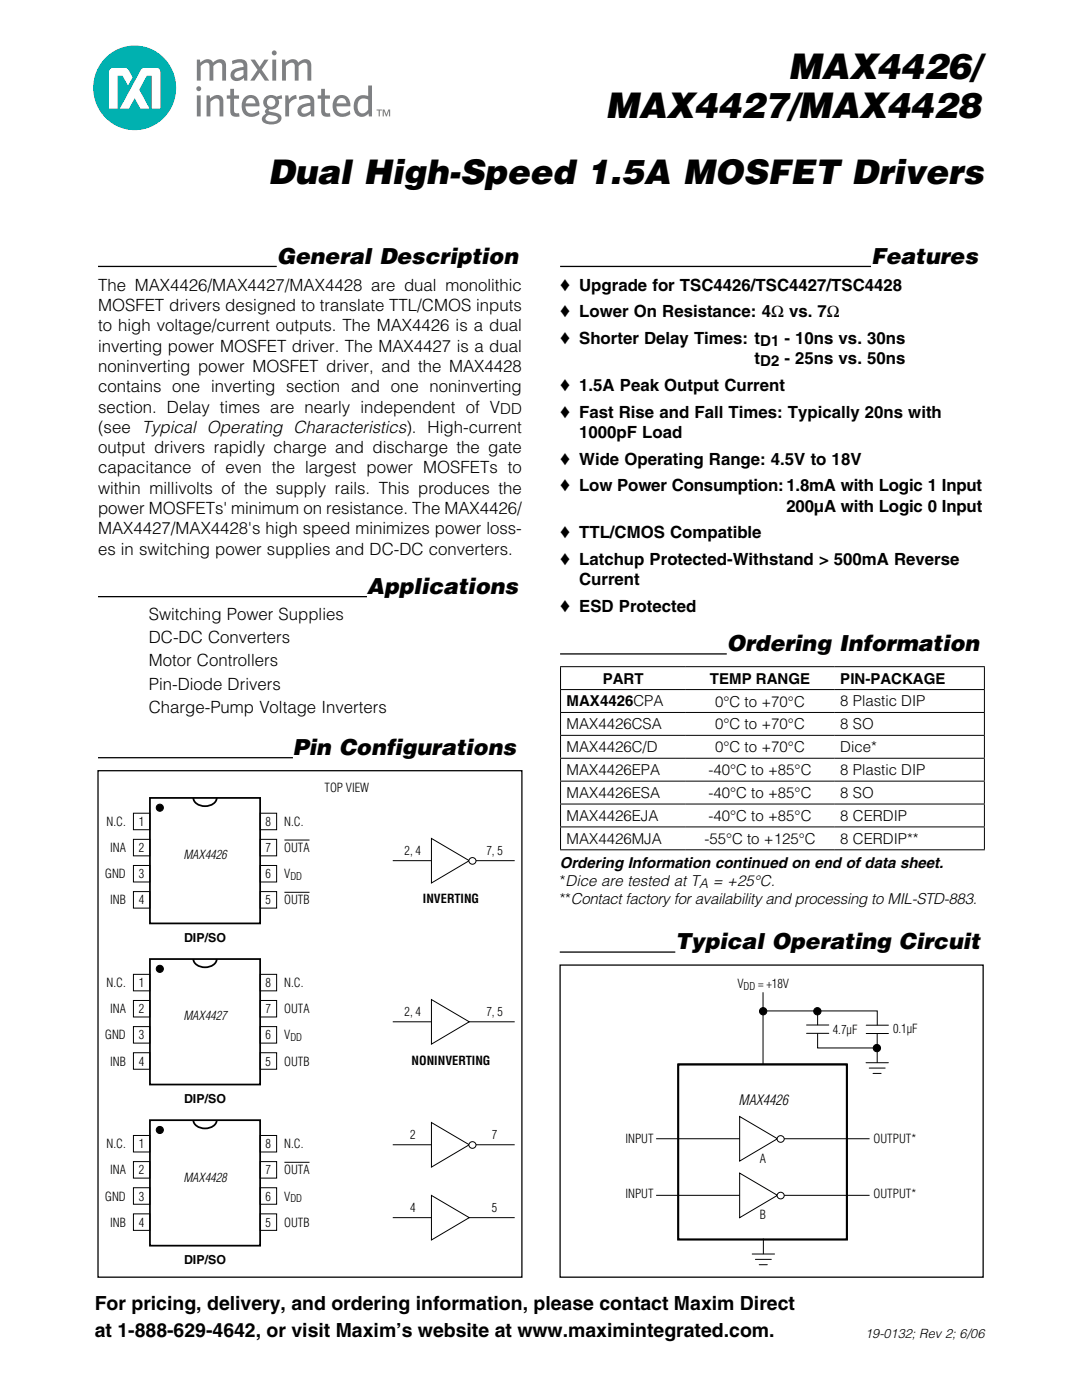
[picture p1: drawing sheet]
<svg xmlns="http://www.w3.org/2000/svg" width="216mm" height="279mm" viewBox="0 0 216 279" stroke-linecap="round" stroke-linejoin="round" font-family="sans-serif">
<defs><g id="words">
<g font-size="7.1">
<text x="157.3" y="15.8">MAX4426/</text>
<text x="120.8" y="23.5">MAX4427/MAX4428</text>
</g>
<text font-size="6.8" x="53.5" y="36.8">Dual High-Speed 1.5A MOSFET Drivers</text>
<text font-size="4.5" x="52.3" y="170.1">Functional Diagrams</text>
<g font-size="4.4">
<text x="55.2" y="52.7">General Description</text>
<text x="173.8" y="52.7">Features</text>
<text x="73.2" y="118.5">Applications</text>
<text x="145" y="130">Ordering Information</text>
<text x="58.5" y="150.7">Pin Configurations</text>
<text x="134.7" y="189.5">Typical Operating Circuit</text>
</g>
<g font-size="3.9">
<text x="18.9" y="261.3">For pricing, delivery, and ordering information, please contact Maxim Direct</text>
<text x="18.9" y="266.7">at 1-888-629-4642, or visit Maxim’s website at www.maximintegrated.com.</text>
</g>
<g font-size="3.4">
<text x="19.6" y="58">The MAX4426/MAX4427/MAX4428 are dual monolithic</text>
<text x="111.8" y="58">S Upgrade for TSC4426/TSC4427/TSC4428</text>
<text x="19.6" y="62">MOSFET drivers designed to translate TTL/CMOS inputs</text>
<text x="111.8" y="63.3">S Lower On Resistance: 4Ω vs. 7Ω</text>
<text x="19.6" y="66.1">to high voltage/current outputs. The MAX4426 is a dual</text>
<text x="19.6" y="70.2">inverting power MOSFET driver. The MAX4427 is a dual</text>
<text x="111.8" y="68.6">S Shorter Delay Times: tD1 - 10ns vs. 30ns</text>
<text x="19.6" y="74.2">noninverting power MOSFET driver, and the MAX4428</text>
<text x="150.6" y="72.7">tD2 - 25ns vs. 50ns</text>
<text x="19.6" y="78.3">contains one inverting section and one noninverting</text>
<text x="19.6" y="82.3">section. Delay times are nearly independent of VDD</text>
<text x="111.8" y="83.3">S Fast Rise and Fall Times: Typically 20ns with</text>
<text x="111.8" y="78">S 1.5A Peak Output Current</text>
<text x="19.6" y="86.4">(see Typical Operating Characteristics). High-current</text>
<text x="115.6" y="87.4">1000pF Load</text>
<text x="19.6" y="90.4">output drivers rapidly charge and discharge the gate</text>
<text x="19.6" y="94.5">capacitance of even the largest power MOSFETs to</text>
<text x="111.8" y="92.7">S Wide Operating Range: 4.5V to 18V</text>
<text x="19.6" y="98.6">within millivolts of the supply rails. This produces the</text>
<text x="111.8" y="98.1">S Low Power Consumption:1.8mA with Logic 1 Input</text>
<text x="19.6" y="102.6">power MOSFETs' minimum on resistance. The MAX4426/</text>
<text x="19.6" y="106.7">MAX4427/MAX4428's high speed minimizes power loss-</text>
<text x="111.8" y="107.4">S TTL/CMOS Compatible</text>
<text x="156.9" y="102.1">200µA with Logic 0 Input</text>
<text x="19.6" y="110.7">es in switching power supplies and DC-DC converters.</text>
<text x="111.8" y="112.8">S Latchup Protected-Withstand &gt; 500mA Reverse</text>
<text x="115.6" y="116.8">Current</text>
<text x="29.7" y="123.7">Switching Power Supplies</text>
<text x="111.8" y="122.1">S ESD Protected</text>
<text x="29.7" y="128.3">DC-DC Converters</text>
<text x="29.7" y="133">Motor Controllers</text>
<text x="29.7" y="137.6">Pin-Diode Drivers</text>
<text x="29.7" y="142.3">Charge-Pump Voltage Inverters</text>
</g>
<g font-size="3">
<text x="120.3" y="136.4">PART</text>
<text x="141.7" y="136.4">TEMP RANGE</text>
<text x="167.7" y="136.4">PIN-PACKAGE</text>
<text x="113.1" y="141">MAX4426CPA</text>
<text x="142.7" y="141">0NC to +70NC</text>
<text x="167.7" y="141">8 Plastic DIP</text>
<text x="113.1" y="145.6">MAX4426CSA</text>
<text x="142.7" y="145.6">0NC to +70NC</text>
<text x="167.7" y="145.6">8 SO</text>
<text x="113.1" y="150.1">MAX4426C/D</text>
<text x="113.1" y="154.7">MAX4426EPA</text>
<text x="141.4" y="154.7">-40NC to +85NC</text>
<text x="142.7" y="150.2">0NC to +70NC</text>
<text x="167.7" y="150.1">Dice*</text>
<text x="167.7" y="154.7">8 Plastic DIP</text>
<text x="113.1" y="159.3">MAX4426ESA</text>
<text x="141.4" y="159.3">-40NC to +85NC</text>
<text x="167.7" y="159.3">8 SO</text>
<text x="113.1" y="163.8">MAX4426EJA</text>
<text x="141.4" y="163.9">-40NC to +85NC</text>
<text x="167.7" y="163.8">8 CERDIP</text>
<text x="111.7" y="173.3">Ordering Information continued on end of data sheet.</text>
<text x="113.1" y="168.4">MAX4426MJA</text>
<text x="140.6" y="168.4">-55NC to +125NC</text>
<text x="167.7" y="168.4">8 CERDIP**</text>
<text x="111.7" y="176.9">*Dice are tested at T</text>
<text x="111.7" y="180.5">**Contact factory for availability and processing to MIL-STD-883.</text>
<text x="18.7" y="242.4">Pin Configurations appear at end of data sheet.</text>
<text x="18.7" y="246.3">Functional Diagrams continued at end of data sheet.</text>
<text x="18.7" y="250.5">UCSP is a trademark of Maxim Integrated Products, Inc.</text>
</g>
<text font-size="2.8" fill="#fff" x="35.5" y="25.7" transform="rotate(-7 35.5 25.7)">AVAILABLE</text>
<text font-size="2.8" x="147.4" y="220.5">MAX4426</text>
<text font-size="2.6" x="139.5" y="177.2">A = +25°C.</text>
<g font-size="2.5">
<text x="64.8" y="158">TOP VIEW</text>
<text x="21.3" y="164.8">N.C.</text>
<text x="27.7" y="164.8">1</text>
<text x="53" y="164.8">8</text>
<text x="56.7" y="164.8">N.C.</text>
<text x="22" y="170.1">INA</text>
<text x="27.7" y="170.1">2</text>
<text x="36.6" y="171.5">MAX4426</text>
<text x="53" y="170.1">7</text>
<text x="56.7" y="170.1">OUTA</text>
<text x="80.7" y="170.7">2, 4</text>
<text x="97.1" y="170.7">7, 5</text>
<text x="21" y="175.3">GND</text>
<text x="27.7" y="175.3">3</text>
<text x="53" y="175.3">6</text>
<text x="56.7" y="175.3">V</text>
<text x="22" y="180.5">INB</text>
<text x="27.7" y="180.5">4</text>
<text x="53" y="180.5">5</text>
<text x="56.7" y="180.5">OUTB</text>
<text x="84.4" y="180.3">INVERTING</text>
<text x="36.7" y="188">DIP/SO</text>
<text x="21.3" y="197">N.C.</text>
<text x="27.7" y="197">1</text>
<text x="53" y="197">8</text>
<text x="56.7" y="197">N.C.</text>
<text x="147.1" y="197.2">V</text>
<text x="151.3" y="197.2">= +18V</text>
<text x="22" y="202.2">INA</text>
<text x="27.7" y="202.2">2</text>
<text x="36.6" y="203.6">MAX4427</text>
<text x="53" y="202.2">7</text>
<text x="56.7" y="202.2">OUTA</text>
<text x="80.7" y="202.8">2, 4</text>
<text x="97.1" y="202.8">7, 5</text>
<text x="21" y="207.4">GND</text>
<text x="27.7" y="207.4">3</text>
<text x="53" y="207.4">6</text>
<text x="56.7" y="207.4">V</text>
<text x="166.2" y="206.3">4.7µF</text>
<text x="178.2" y="206.2">0.1µF</text>
<text x="22" y="212.6">INB</text>
<text x="27.7" y="212.6">4</text>
<text x="53" y="212.6">5</text>
<text x="56.7" y="212.6">OUTB</text>
<text x="82.1" y="212.5">NONINVERTING</text>
<text x="36.7" y="220.2">DIP/SO</text>
<text x="81.8" y="227.4">2</text>
<text x="98.2" y="227.4">7</text>
<text x="21.3" y="229.2">N.C.</text>
<text x="27.7" y="229.2">1</text>
<text x="53" y="229.2">8</text>
<text x="56.7" y="229.2">N.C.</text>
<text x="124.8" y="228.2">INPUT</text>
<text x="151.6" y="232">A</text>
<text x="174.3" y="228.2">OUTPUT*</text>
<text x="21" y="239.6">GND</text>
<text x="22" y="234.4">INA</text>
<text x="27.7" y="234.4">2</text>
<text x="27.7" y="239.6">3</text>
<text x="36.6" y="235.8">MAX4428</text>
<text x="53" y="234.4">7</text>
<text x="53" y="239.6">6</text>
<text x="56.7" y="234.4">OUTA</text>
<text x="56.7" y="239.6">V</text>
<text x="124.8" y="239.1">INPUT</text>
<text x="174.3" y="239.1">OUTPUT*</text>
<text x="22" y="244.8">INB</text>
<text x="27.7" y="244.8">4</text>
<text x="53" y="244.8">5</text>
<text x="56.7" y="244.8">OUTB</text>
<text x="81.8" y="241.9">4</text>
<text x="98.2" y="241.9">5</text>
<text x="151.6" y="243.2">B</text>
<text x="36.7" y="252.3">DIP/SO</text>
<text x="172.6" y="266.9">19-0132; Rev 2; 6/06</text>
</g>
<g font-size="2.1">
<text x="57.9" y="175.6">DD</text>
<text x="148.4" y="197.5">DD</text>
<text x="57.9" y="207.8">DD</text>
<text x="57.9" y="239.9">DD</text>
</g>
</g></defs>
<!-- layer: Layer 1 -->
<path d="M66.6 14.8l-48.2 6.5M66.6 16.6l-48.2 6.5" fill="none" stroke="#fff" stroke-width=".35"/>
<path d="M21 11.6a8.4 8.4 0 0 1 12.2 .5 8.4 8.4 0 0 1-1.3 12.1 8.4 8.4 0 0 1-11.3-1.2 8.4 8.4 0 0 1 .4-11.4z" fill="#00b1b0"/>
<path d="M22 13.8l-.3 .6v7.3h1.8v-6.6h1l1 2 1-1.7-.9-1.5-.4-.3-2.6-.1zM28.3 13.7l-4.4 8h1.9l1.1-2.1 1.1 2.1h1.8l-2-3.8 1.5-2.8h1v6.6h1.7v-7.3a.86 .86 0 0 0-.8-.9h-2.4z" fill="#fff"/>
<g fill="#7e8083">
<path d="M41.2 19h.6l.1 .7a1.48 1.48 0 0 1 2.6 .1l.1 3.4h-.8v-2.8a.71 .71 0 0 0-.4-.7 .71 .71 0 0 0-.8 .1l-.6 .5v2.9h-.8z"/>
<path d="M45.9 17.7h.8v1.3h1v.7h-1v2.4a.66 .66 0 0 0 1 .5l.1 .7a1.31 1.31 0 0 1-1.9-1.1v-2.5h-.6v-.7h.6z"/>
<path d="M64.1 17.7h.7v1.3h1v.7h-1v2.4a.66 .66 0 0 0 1 .5l.1 .7a1.31 1.31 0 0 1-1.8-1.1v-2.5h-.7v-.7h.7z"/>
<path d="M56.9 19h.6l.2 .9 .2-.3a1.71 1.71 0 0 1 1.2-.6l.1 .7a1.86 1.86 0 0 0-1.5 1.1v2.4h-.8z"/>
<path d="M39.3 11.9h.6l.1 .6a1.47 1.47 0 0 1 2.5 0 1.46 1.46 0 0 1 2.6 .1v3.5h-.8v-2.9a.68 .68 0 0 0-.4-.7 .68 .68 0 0 0-.8 .2l-.5 .5v2.9h-.8v-2.9a.68 .68 0 0 0-.4-.7 .68 .68 0 0 0-.8 .2l-.6 .5v2.9h-.7z"/>
<path d="M56.3 11.9h.6l.1 .6a1.47 1.47 0 0 1 2.5 0 1.46 1.46 0 0 1 2.6 .1v3.5h-.8v-2.9a.68 .68 0 0 0-.4-.7 .68 .68 0 0 0-.7 .2l-.6 .5v2.9h-.8v-2.9a.68 .68 0 0 0-.4-.7 .68 .68 0 0 0-.8 .2l-.5 .5v2.9h-.8z"/>
<path d="M50 11.9h.9l.9 1.4 .9-1.4h.9l-1.4 2 1.5 2.2h-.9l-1-1.6-1 1.6h-.9l1.5-2.2z"/>
<path d="M39.3 19h.7v4.2h-.7zM39.2 17.7a.5 .5 0 0 1 1 0 .5 .5 0 0 1-1 0z"/>
<path d="M49.4 19.8l-.4 .8h2a.96 .96 0 0 0-.5-.9 .96 .96 0 0 0-1.1 .1zM48.7 19.5a1.79 1.79 0 0 1 2.2-.3 1.79 1.79 0 0 1 .9 2h-2.8a1.36 1.36 0 0 0 .8 1.4 1.36 1.36 0 0 0 1.5-.3l.4-.2 .1 .7a2.13 2.13 0 0 1-2.7 .2 2.13 2.13 0 0 1-.8-2.5z"/>
<path d="M53.2 20.4a.9 .9 0 0 0 1.8 0 .9 .9 0 0 0-1.8 0zM53.1 23.3l-.1 .4a1.58 1.58 0 0 0 2.4 .2v-.3a1.37 1.37 0 0 0-1.4-.6l-.3-.1zM52.8 19.5a1.74 1.74 0 0 1 2.4-.2l1-.3 .1 .7-.8 .1a1.47 1.47 0 0 1-.2 1.6 1.47 1.47 0 0 1-1.5 .4l-.2 .4 1.2 .3a1.18 1.18 0 0 1 1.3 1.4 2.58 2.58 0 0 1-3.8 .3 1.09 1.09 0 0 1 .8-1.5l-.1-.2a.55 .55 0 0 1 .3-.8 1.41 1.41 0 0 1-.5-2.2z"/>
<path d="M60.3 21.6a.63 .63 0 0 0-.1 .9 .63 .63 0 0 0 .9 .1l.8-.5v-1l-.7 .1zM59.6 19.3l.8-.2a1.72 1.72 0 0 1 2.3 .7v3.4h-.6l-.1-.5a1.53 1.53 0 0 1-2.6-.1 1.37 1.37 0 0 1 1.1-1.8l1.4-.3a.79 .79 0 0 0-.3-.8 .79 .79 0 0 0-.8 0l-1.1 .3z"/>
<path d="M67.5 19.8l-.3 .8h1.9a.96 .96 0 0 0-.5-.9 .96 .96 0 0 0-1.1 .1zM66.9 19.5a1.79 1.79 0 0 1 2.2-.3 1.79 1.79 0 0 1 .8 2h-2.8a1.36 1.36 0 0 0 .8 1.4 1.36 1.36 0 0 0 1.6-.3l.3-.2 .1 .7a2.13 2.13 0 0 1-2.6 .2 2.13 2.13 0 0 1-.9-2.5z"/>
<path d="M71.8 19.9a1.92 1.92 0 0 0 .2 2.7 1.26 1.26 0 0 0 1.5-.7v-2l-1-.2zM73.5 17.1h.7v6.1h-.6l-.1-.6a1.66 1.66 0 0 1-2 .6 1.66 1.66 0 0 1-.9-1.9 2.01 2.01 0 0 1 2.9-2.1z"/>
<path d="M47 14.5a.63 .63 0 0 0-.1 .8 .63 .63 0 0 0 .8 .2l.9-.6v-.9l-.8 .1zM46.3 12.2l.7-.3a1.72 1.72 0 0 1 2.3 .8l.1 3.4h-.7l-.1-.6a1.53 1.53 0 0 1-2.5-.1 1.37 1.37 0 0 1 1.1-1.8l1.4-.2a.79 .79 0 0 0-.3-.8 .79 .79 0 0 0-.9-.1l-1 .3z"/>
<path d="M54.3 11.9h.8v4.2h-.8zM54.2 10.6a.5 .5 0 0 1 1 0 .5 .5 0 0 1-1 0z"/>
<path d="M76.4 21.9v1.3h.2v-1.1l.4 1.1h.2l.4-1.1v1.1h.3v-1.3h-.4l-.4 1-.4-1zM75.1 21.9v.2h.5v1.1h.2v-1.1h.4v-.2z"/>
</g>
<g fill="#fff">
<path d="M188.2 256.2h19.1v6.4h-19.1z"/>
<path d="M195.5 45.3h11.6v83.1h-11.6z"/>
</g>
<path d="M19.6 53.2h35.6M111.8 53.2h62M19.6 119.1h53.6M111.8 130.5h33.2M19.6 151.2h38.9M111.7 190h23" fill="none" stroke="#000" stroke-width=".26"/>
<path d="M26.6 162.3h3.3v3.3h-3.3zM26.6 167.5h3.3v3.3h-3.3zM26.6 172.7h3.3v3.3h-3.3zM26.6 177.9h3.3v3.3h-3.3zM51.9 162.3h3.3v3.3h-3.3zM51.9 167.5h3.3v3.3h-3.3zM51.9 172.7h3.3v3.3h-3.3zM51.9 177.9h3.3v3.3h-3.3zM56.8 167.6h5M56.8 178.1h5M78.4 171.8h24.3M56.8 232h5" fill="none" stroke="#000" stroke-width=".2"/>
<path d="M29.9 159.2h22v25.1h-22z" fill="none" stroke="#000" stroke-width=".35"/>
<path d="M86.1 167.3l7.5 4.5-7.5 4.4z" fill="#fff"/>
<path d="M86.1 167.3l7.5 4.5-7.5 4.4z" fill="none" stroke="#000" stroke-width=".2"/>
<circle cx="94.2" cy="171.8" r=".69" fill="#fff"/>
<g fill="none" stroke="#000" stroke-width=".2">
<path d="M26.6 194.5h3.3v3.2h-3.3zM26.6 199.7h3.3v3.3h-3.3zM51.9 194.5h3.3v3.2h-3.3zM51.9 199.7h3.3v3.3h-3.3zM26.6 204.9h3.3v3.3h-3.3zM26.6 210.1h3.3v3.3h-3.3zM51.9 204.9h3.3v3.3h-3.3zM51.9 210.1h3.3v3.3h-3.3zM78.4 203.9h24.3"/>
<circle cx="31.9" cy="161.2" r=".71"/>
<circle cx="94.2" cy="171.8" r=".69"/>
</g>
<path d="M38.6 159.2a2.44 2.44 0 0 0 3.5 1.5 1.65 1.65 0 0 0 1.1-1.5" fill="none" stroke="#000" stroke-width=".35"/>
<circle cx="31.9" cy="161.2" r=".71" fill="#000"/>
<path d="M86.1 199.5l7.5 4.4-7.5 4.5z" fill="#fff"/>
<g fill="none" stroke="#000" stroke-width=".2">
<path d="M86.1 199.5l7.5 4.4-7.5 4.5zM26.6 226.6h3.3v3.3h-3.3zM26.6 231.8h3.3v3.3h-3.3zM26.6 237h3.3v3.3h-3.3zM51.9 226.6h3.3v3.3h-3.3zM51.9 231.8h3.3v3.3h-3.3zM51.9 237h3.3v3.3h-3.3zM78.4 228.5h24.3M26.6 242.3h3.3v3.2h-3.3zM51.9 242.3h3.3v3.2h-3.3z"/>
<circle cx="31.9" cy="193.4" r=".71"/>
</g>
<path d="M38.6 191.4a2.44 2.44 0 0 0 3.5 1.4 1.65 1.65 0 0 0 1.1-1.4" fill="none" stroke="#000" stroke-width=".35"/>
<circle cx="31.9" cy="193.4" r=".71" fill="#000"/>
<path d="M86.1 224l7.5 4.5-7.5 4.4z" fill="#fff"/>
<path d="M86.1 224l7.5 4.5-7.5 4.4z" fill="none" stroke="#000" stroke-width=".2"/>
<circle cx="94.2" cy="228.5" r=".69" fill="#fff"/>
<g fill="none" stroke="#000" stroke-width=".2">
<path d="M78.4 243h24.3"/>
<circle cx="94.2" cy="228.5" r=".69"/>
</g>
<path d="M86.1 238.6l7.5 4.4-7.5 4.5z" fill="#fff"/>
<g fill="none" stroke="#000" stroke-width=".2">
<path d="M135.4 212.4h33.5M86.1 238.6l7.5 4.4-7.5 4.5zM130.9 227.3h42.6M135.4 247.4h33.5"/>
<circle cx="31.9" cy="225.5" r=".71"/>
</g>
<path d="M29.9 191.4h22v25h-22zM29.9 223.6h22v25h-22zM38.6 223.6a2.44 2.44 0 0 0 3.5 1.4 1.65 1.65 0 0 0 1.1-1.4" fill="none" stroke="#000" stroke-width=".35"/>
<circle cx="31.9" cy="225.5" r=".71" fill="#000"/>
<path d="M19.6 153.8h84.5v101.1h-84.5z" fill="none" stroke="#000" stroke-width=".25"/>
<path d="M135.3 212.4h33.7v35h-33.7z" fill="none" stroke="#000" stroke-width=".42"/>
<path d="M147.6 222.8l7.5 4.5-7.5 4.4z" fill="#fff"/>
<path d="M147.6 222.8l7.5 4.5-7.5 4.4z" fill="none" stroke="#000" stroke-width=".2"/>
<circle cx="155.7" cy="227.3" r=".69" fill="#fff"/>
<g fill="none" stroke="#000" stroke-width=".2">
<path d="M130.9 238.6h42.6"/>
<circle cx="155.7" cy="227.3" r=".69"/>
</g>
<path d="M147.6 234.1l7.5 4.5-7.5 4.4z" fill="#fff"/>
<path d="M147.6 234.1l7.5 4.5-7.5 4.4z" fill="none" stroke="#000" stroke-width=".2"/>
<circle cx="155.7" cy="238.6" r=".69" fill="#fff"/>
<g fill="none" stroke="#000" stroke-width=".2">
<path d="M111.8 133.1h84.7M111.8 137.6h84.7M111.8 133.1v4.4M111.8 137.7v4.4M196.4 133.1v4.4M196.4 137.7v4.4M111.8 142.2h84.7M111.8 146.8h84.7M111.8 151.3h84.7M111.8 155.9h84.7M111.8 142.3v4.4M111.8 146.8v4.4"/>
<path d="M111.8 151.4v4.4M111.8 156v4.4M196.4 142.3v4.4M196.4 146.8v4.4M196.4 151.4v4.4M196.4 156v4.4M111.8 160.5h84.7M111.8 165h84.7M111.8 169.6h84.7M111.8 160.5v4.4M111.8 165.1v4.4M196.4 160.5v4.4"/>
<path d="M196.4 165.1v4.4M152.3 198v14.4M152.3 201.8h22.7v2.8M160.9 204.6h4.5M160.9 206.2h4.5M163.1 206.2v2.9h11.9M163.1 201.7v2.9M172.8 212.1h4.5M172.8 204.6h4.5M172.8 206.3h4.5M173.4 213.2h3.2M174.2 214.2h1.6"/>
<path d="M175 206.3v5.8M150.1 250.3h4.5M150.7 251.3h3.2M151.5 252.4h1.6M152.3 247.2v3.1"/>
<circle cx="152.3" cy="201.8" r=".73"/>
<circle cx="163.1" cy="201.8" r=".73"/>
<circle cx="175" cy="209.2" r=".73"/>
<circle cx="155.7" cy="238.6" r=".69"/>
</g>
<g fill="#000">
<circle cx="152.3" cy="201.8" r=".73"/>
<circle cx="163.1" cy="201.8" r=".73"/>
<circle cx="175" cy="209.2" r=".73"/>
</g>
<path d="M111.8 192.6h84.4v62.3h-84.4z" fill="none" stroke="#000" stroke-width=".25"/>
<g fill="#fff">
<path d="M200.3 47.8h8.2v110.2h-8.2z"/>
<path d="M7.8 47.2h8.5v109.8h-8.5z"/>
</g>
<use href="#words"/>
</svg>
